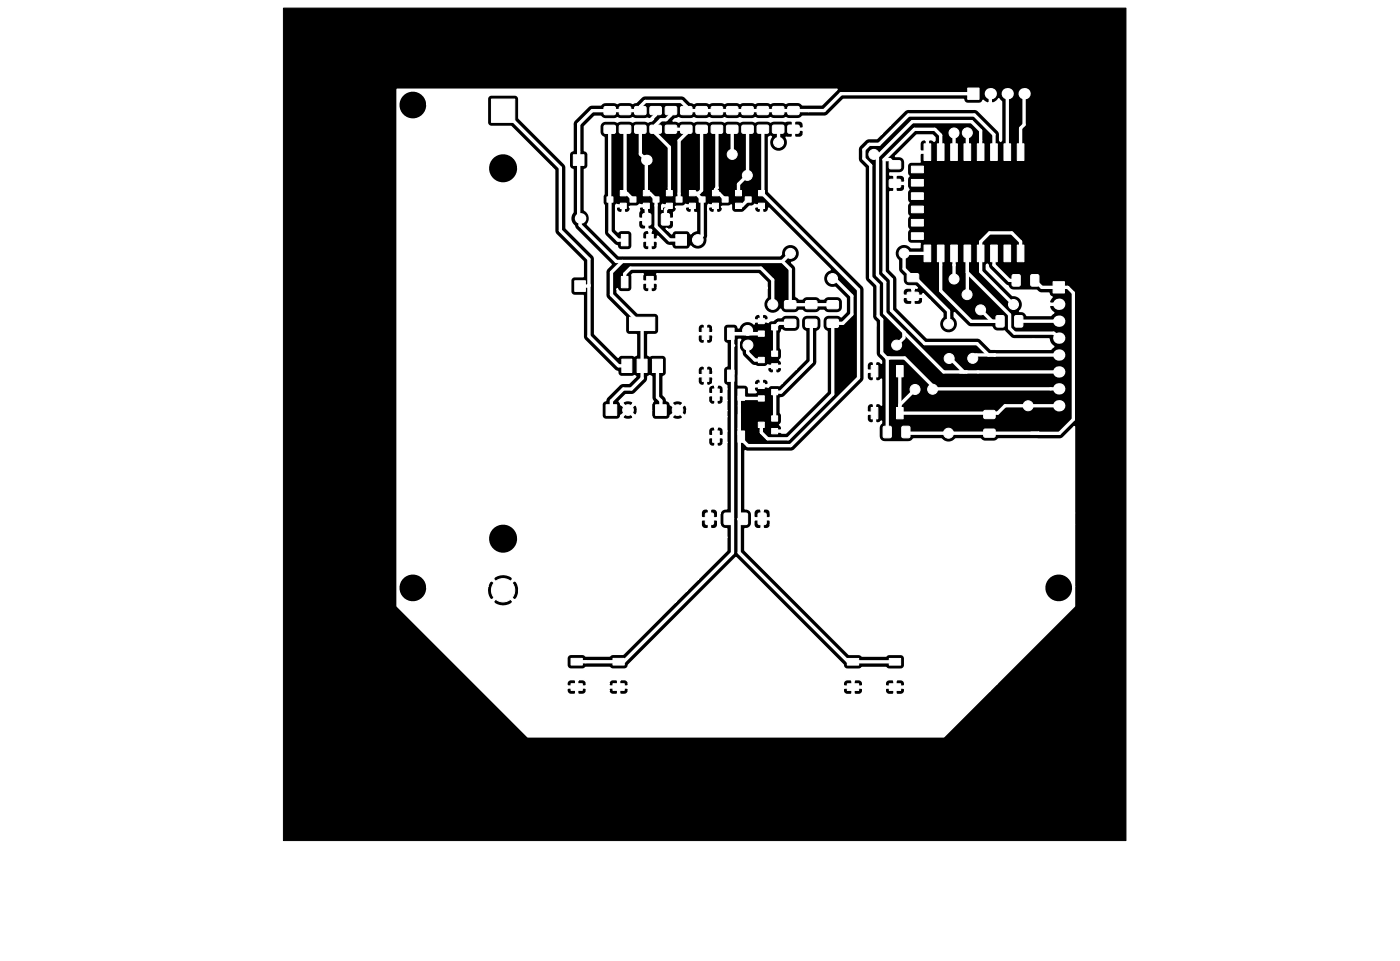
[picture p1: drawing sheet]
<svg xmlns="http://www.w3.org/2000/svg" width="210mm" height="144mm" viewBox="0 0 210 144" stroke-linecap="round" stroke-linejoin="round" font-family="sans-serif">
<path d="M42.6 1.2h126.5v125h-126.5z" fill="#000" stroke="#000" stroke-width=".15"/>
<g fill="#fff" stroke="#fff" stroke-width=".15">
<path d="M121 45.2h1.6l.1 .1v1l-.2 .1-1.4-.1-.1-.2z"/>
<path d="M121 48h1.6l.1 .1v1l-.2 .1-1.4-.1-.1-.2z"/>
<path d="M101.5 35.2h1.6v1.6h-1.6z"/>
<path d="M115.9 58.5h.9v.8h-.9z"/>
<path d="M113.9 57.5h.9v.8h-.9z"/>
<path d="M113.9 59.4h.9v.8h-.9z"/>
<circle cx="104.8" cy="36" r=".8"/>
</g>
<circle cx="97.1" cy="24" r=".8" fill="#fff"/>
<g fill="#fff" stroke="#fff" stroke-width=".15">
<path d="M86.1 23.2h1.6v1.6h-1.6z"/>
<path d="M117.9 45.2h1.5l.2 .1-.1 1-.2 .1-1.4-.1-.1-.2z"/>
<path d="M117.9 48h1.5l.2 .1-.1 1-.2 .1-1.4-.1-.1-.2z"/>
<path d="M115.9 48.7h.9v.8h-.9z"/>
<path d="M113.9 47.8h.9v.8h-.9z"/>
<path d="M113.9 49.7h.9v.8h-.9z"/>
<path d="M124.3 45.2h1.5l.1 .1v1l-.2 .1-1.4-.1-.1-.2z"/>
<path d="M124.3 48h1.5l.1 .1v1l-.2 .1-1.4-.1-.1-.2z"/>
<path d="M109.2 16.1l1.5-.1 .1 .2v.9l-.2 .1h-1.4l-.1-.2z"/>
<path d="M109.2 18.9l1.5-.1 .1 .2v.9l-.2 .1h-1.4l-.1-.2z"/>
<path d="M113.9 63.4h.9v.8h-.9z"/>
<path d="M115.9 64.3h.9v.8h-.9z"/>
<path d="M115.9 62.4h.9v.8h-.9z"/>
<path d="M113.9 53.7h.9v.8h-.9z"/>
<path d="M115.9 54.6h.9v.8h-.9z"/>
<path d="M115.9 52.7h.9v.8h-.9z"/>
<path d="M91 60.8h1.6v1.6h-1.6z"/>
<path d="M98.5 60.8h1.6v1.6h-1.6z"/>
<path d="M135.5 64.1l.9-.1 .2 .1 .1 1.4-.1 .2h-1l-.1-.1z"/>
<path d="M132.7 64.1l.9-.1 .2 .1 .1 1.4-.1 .2h-1l-.1-.1z"/>
<path d="M93.3 35.2h1v1.7h-1z"/>
<path d="M93.3 41.5h1v1.7h-1z"/>
<path d="M97.1 35.2h1v1.7h-1z"/>
<path d="M97.1 41.5h1v1.7h-1z"/>
<path d="M96.6 32.1h.9l.2 .1 .1 1.4-.1 .2h-1l-.1-.1z"/>
<path d="M99.4 32.1h.9l.2 .1 .1 1.4-.1 .2h-1l-.1-.1z"/>
<path d="M147.8 61.7h1.6l.1 .1-.1 .9-.2 .2-1.4-.1-.1-.2z"/>
<path d="M147.8 64.5h1.6l.1 .1-.1 .9-.2 .2-1.4-.1-.1-.2z"/>
<path d="M94.6 29.6h.9v.8h-.9z"/>
<path d="M96.6 30.5h.9v.8h-.9z"/>
<path d="M96.6 28.6h.9v.8h-.9z"/>
<path d="M134.6 61.2h1v1.7h-1z"/>
<path d="M134.6 54.9h1v1.7h-1z"/>
<path d="M130.8 61.2h1v1.7h-1z"/>
<path d="M130.8 54.9h1v1.7h-1z"/>
<path d="M149.6 47.4h1l.2 .1v1.4l-.1 .2h-.9l-.2-.1z"/>
<path d="M152.4 47.4h1l.2 .1v1.4l-.1 .2h-.9l-.2-.1z"/>
<path d="M98 53.9h1.5v2h-1.5z"/>
<path d="M93.4 53.9h1.5v2h-1.5z"/>
<path d="M95.7 53.9h1.5v2h-1.5z"/>
<path d="M94.5 47.6h3.8v2h-3.8z"/>
<path d="M116.1 16h1.5l.1 .2v.9l-.2 .1h-1.4l-.1-.2z"/>
<path d="M116.1 18.8h1.5l.1 .2v.9l-.2 .1h-1.4l-.1-.2z"/>
<path d="M95.4 18.9l1.5-.1 .1 .2v.9l-.2 .1h-1.4l-.1-.2z"/>
<path d="M95.4 16.1l1.5-.1 .1 .2v.9l-.2 .1h-1.4l-.1-.2z"/>
<path d="M90.8 16.1l1.5-.1 .1 .2v.9l-.2 .1h-1.4l-.1-.2z"/>
<path d="M90.8 18.9l1.5-.1 .1 .2v.9l-.2 .1h-1.4l-.1-.2z"/>
<path d="M93.1 18.9l1.5-.1 .1 .2v.9l-.2 .1h-1.4l-.1-.2z"/>
<path d="M93.1 16.1l1.5-.1 .1 .2v.9l-.2 .1h-1.4l-.1-.2z"/>
<path d="M102.3 18.9l1.5-.1 .1 .2v.9l-.2 .1h-1.4l-.1-.2z"/>
<path d="M102.3 16.1l1.5-.1 .1 .2v.9l-.2 .1h-1.4l-.1-.2z"/>
<path d="M104.6 18.9l1.5-.1 .1 .2v.9l-.2 .1h-1.4l-.1-.2z"/>
<path d="M104.6 16.1l1.5-.1 .1 .2v.9l-.2 .1h-1.4l-.1-.2z"/>
<path d="M97.7 16.1l1.5-.1 .1 .2v.9l-.2 .1h-1.4l-.1-.2z"/>
<path d="M97.7 18.9l1.5-.1 .1 .2v.9l-.2 .1h-1.4l-.1-.2z"/>
<path d="M106.9 16.1l1.5-.1 .1 .2v.9l-.2 .1h-1.4l-.1-.2z"/>
<path d="M106.9 18.9l1.5-.1 .1 .2v.9l-.2 .1h-1.4l-.1-.2z"/>
<path d="M113.8 16h1.5l.1 .2v.9l-.2 .1h-1.4l-.1-.2z"/>
<path d="M113.8 18.8h1.5l.1 .2v.9l-.2 .1h-1.4l-.1-.2z"/>
<path d="M111.5 18.9l1.5-.1 .1 .2v.9l-.2 .1h-1.4l-.1-.2z"/>
<path d="M111.5 16.1l1.5-.1 .1 .2v.9l-.2 .1h-1.4l-.1-.2z"/>
<path d="M133.6 24.2h1.6l.1 .1-.1 .9-.2 .2-1.4-.1-.1-.2z"/>
<path d="M133.6 27h1.6l.1 .1-.1 .9-.2 .2-1.4-.1-.1-.2z"/>
<path d="M154.9 41.3l.9-.1 .2 .1v1.4l-.1 .2-.9 .1-.2-.1z"/>
<path d="M152.1 41.3l.9-.1 .2 .1v1.4l-.1 .2-.9 .1-.2-.1z"/>
<path d="M118.4 18.8h1.5l.1 .2v.9l-.2 .1h-1.4l-.1-.2z"/>
<path d="M118.4 16h1.5l.1 .2v.9l-.2 .1h-1.4l-.1-.2z"/>
<path d="M91.2 29.6h.9v.8h-.9z"/>
<path d="M93.2 30.5h.9v.8h-.9z"/>
<path d="M93.2 28.6h.9v.8h-.9z"/>
<path d="M101.5 29.6h.9v.8h-.9z"/>
<path d="M103.5 30.5h.9v.8h-.9z"/>
<path d="M103.5 28.6h.9v.8h-.9z"/>
<path d="M98.1 29.6h.9v.8h-.9z"/>
<path d="M100.1 30.5h.9v.8h-.9z"/>
<path d="M100.1 28.6h.9v.8h-.9z"/>
<path d="M105 29.6h.9v.8h-.9z"/>
<path d="M107 30.5h.9v.8h-.9z"/>
<path d="M107 28.6h.9v.8h-.9z"/>
<path d="M111.9 29.6h.9v.8h-.9z"/>
<path d="M113.9 30.5h.9v.8h-.9z"/>
<path d="M113.9 28.6h.9v.8h-.9z"/>
<path d="M108.5 29.6h.9v.8h-.9z"/>
<path d="M110.5 30.5h.9v.8h-.9z"/>
<path d="M110.5 28.6h.9v.8h-.9z"/>
<circle cx="94.3" cy="61.6" r=".8"/>
<circle cx="101.8" cy="61.6" r=".8"/>
<circle cx="140.1" cy="58.4" r=".75"/>
<circle cx="137.4" cy="58.5" r=".75"/>
<circle cx="142.5" cy="53.8" r=".75"/>
<circle cx="146.1" cy="53.8" r=".75"/>
<circle cx="145.2" cy="44.2" r=".75"/>
<circle cx="147.3" cy="46.5" r=".75"/>
</g>
<circle cx="87.1" cy="32.8" r=".8" fill="#fff"/>
<g fill="#fff" stroke="#fff" stroke-width=".15">
<path d="M86.3 42.2h1.6v1.6h-1.6z"/>
<path d="M100 16.1l1.5-.1 .1 .2v.9l-.2 .1h-1.4l-.1-.2z"/>
<path d="M100 18.9l1.5-.1 .1 .2v.9l-.2 .1h-1.4l-.1-.2z"/>
<path d="M136.3 41.1h1.6l.1 .2-.1 .9-.2 .1h-1.4l-.1-.2z"/>
<path d="M136.3 43.9h1.6l.1 .2-.1 .9-.2 .1h-1.4l-.1-.2z"/>
<path d="M107 58.4h1v1.7h-1z"/>
<path d="M107 64.7h1v1.7h-1z"/>
<path d="M110.8 58.4h1v1.7h-1z"/>
<path d="M110.8 64.7h1v1.7h-1z"/>
<path d="M105.5 49.3h1v1.7h-1z"/>
<path d="M105.5 55.6h1v1.7h-1z"/>
<path d="M109.3 49.3h1v1.7h-1z"/>
<path d="M109.3 55.6h1v1.7h-1z"/>
<path d="M73.8 14.9h3.5v3.5h-3.5z"/>
<path d="M106 77.1l.9-.1 .2 .1 .1 1.4-.1 .2-1 .1-.1-.1z"/>
<path d="M108.8 77.1l.9-.1 .2 .1 .1 1.4-.1 .2-1 .1-.1-.1z"/>
<circle cx="75.6" cy="88.6" r="1.75"/>
</g>
<g fill="#fff">
<circle cx="153.8" cy="14.1" r=".85"/>
<circle cx="151.3" cy="14.1" r=".85"/>
<circle cx="148.7" cy="14.1" r=".85"/>
</g>
<path d="M145.3 13.2h1.7v1.7h-1.7z" fill="#fff" stroke="#fff" stroke-width=".15"/>
<g fill="#fff">
<circle cx="159" cy="60.9" r=".85"/>
<circle cx="159" cy="58.4" r=".85"/>
<circle cx="159" cy="55.8" r=".85"/>
<circle cx="159" cy="53.3" r=".85"/>
<circle cx="159" cy="50.8" r=".85"/>
<circle cx="159" cy="48.2" r=".85"/>
<circle cx="159" cy="45.7" r=".85"/>
</g>
<g fill="#fff" stroke="#fff" stroke-width=".15">
<path d="M158.2 42.3h1.7v1.7h-1.7z"/>
<path d="M152.8 21.6h1v2.5h-1z"/>
<path d="M150.8 21.6h1v2.5h-1z"/>
<path d="M148.8 21.6h1v2.5h-1z"/>
<path d="M146.8 21.6h1v2.5h-1z"/>
<path d="M144.8 21.6h1v2.5h-1z"/>
<path d="M142.8 21.6h1v2.5h-1z"/>
<path d="M140.8 21.6h1v2.5h-1z"/>
<path d="M138.8 21.6h1v2.5h-1z"/>
<path d="M136.9 24.9h1.8v1h-1.8z"/>
<path d="M136.9 26.9h1.8v1h-1.8z"/>
<path d="M136.9 28.9h1.8v1h-1.8z"/>
<path d="M136.9 30.9h1.8v1h-1.8z"/>
<path d="M136.9 32.9h1.8v1h-1.8z"/>
<path d="M136.9 34.9h1.8v1h-1.8z"/>
<path d="M138.8 36.8h1v2.5h-1z"/>
<path d="M140.8 36.8h1v2.5h-1z"/>
<path d="M142.8 36.8h1v2.5h-1z"/>
<path d="M144.8 36.8h1v2.5h-1z"/>
<path d="M146.8 36.8h1v2.5h-1z"/>
<path d="M148.8 36.8h1v2.5h-1z"/>
<path d="M150.8 36.8h1v2.5h-1z"/>
<path d="M152.8 36.8h1v2.5h-1z"/>
<path d="M113.9 77.1l.9-.1 .2 .1 .1 1.4-.1 .2-.9 .1-.2-.1z"/>
<path d="M111.1 77.1l.9-.1 .2 .1 .1 1.4-.1 .2-.9 .1-.2-.1z"/>
<path d="M133.6 98.9h1.7v1h-1.7z"/>
<path d="M127.3 98.9h1.7v1h-1.7z"/>
<path d="M133.6 102.7h1.7v1h-1.7z"/>
<path d="M127.3 102.7h1.7v1h-1.7z"/>
<path d="M92.1 98.9h1.7v1h-1.7z"/>
<path d="M85.8 98.9h1.7v1h-1.7z"/>
<path d="M92.1 102.7h1.7v1h-1.7z"/>
<path d="M85.8 102.7h1.7v1h-1.7z"/>
<circle cx="155.2" cy="46.4" r=".75"/>
<circle cx="155.2" cy="51.7" r=".75"/>
<circle cx="130.8" cy="48.8" r=".75"/>
<circle cx="138.7" cy="48.8" r=".75"/>
<circle cx="135.8" cy="38" r=".75"/>
<circle cx="142.5" cy="48.6" r=".75"/>
<circle cx="142.4" cy="65" r=".75"/>
<circle cx="118.7" cy="38" r=".75"/>
<circle cx="152.2" cy="45.7" r=".75"/>
<circle cx="145.3" cy="19.9" r=".75"/>
<circle cx="154.4" cy="60.9" r=".75"/>
<circle cx="131.2" cy="23.2" r=".75"/>
<circle cx="112.2" cy="26.3" r=".75"/>
<circle cx="112.3" cy="49.6" r=".75"/>
<circle cx="116.1" cy="45.7" r=".75"/>
<circle cx="110" cy="23.2" r=".75"/>
<circle cx="134.7" cy="51.8" r=".75"/>
<circle cx="112.3" cy="51.8" r=".75"/>
<circle cx="125" cy="41.8" r=".75"/>
<circle cx="143.3" cy="41.9" r=".75"/>
<circle cx="143.3" cy="20" r=".75"/>
<circle cx="116.9" cy="21.4" r=".75"/>
</g>
<path d="M98.5 16.6v.6l-.8 .8M97.1 30.9v2M100.5 30.9l-.6 .6v1.4" fill="none" stroke="#fff" stroke-width=".5"/>
<circle cx="135.4" cy="38" r=".25" fill="#fff"/>
<g fill="none" stroke="#fff" stroke-width=".5">
<path d="M75.6 16.6l8.6 8.6v9.4l4.2 4.3v11.6l4.5 4.4h1.2M91.6 16.6h.1M114.6 16.6h.1M121.5 16.6h.1M146.2 14.1h-19.9l-2.5 2.5h-20.7v-.6l-.8-.8h-5.4l-.7 .8v.6h-7.3l-2 2v14l.2 .2v1l5.5 5.5h24.9M93.5 39.3l-1.7 1.6v3.4l4.4 4.3h.2v8.2l-1.6 1.6h-1.2l-1.8 1.8v1.4M117.5 39.3l1.2 1.1v5.3M118.7 38l-1.2 1.3M139.3 38h-3.5v2.4l1.3 1.3h.4l5 5v1.9M88.4 42.9l-1.3 .1M109.8 50.1l.2 .3v5.7l-.2 .3M125.1 45.7l-5.6 .1"/>
<path d="M155.4 42.1l1.1 1h3.9l.8 .9v19l-2.1 2.1-23.1-.1M110 83l-16.3 16.4h-7.1"/>
</g>
<circle cx="110" cy="51.9" r=".25" fill="#fff"/>
<g fill="none" stroke="#fff" stroke-width=".5">
<path d="M91.6 29.9v.1M141.3 22.8v-2.5l-.9-.9h-3.1l-4.5 4.6h.8l.8 .7M141.3 38v5.7l4.6 4.5h4.3M145.3 38l-.1 6.2 .1-.3M153.3 38v-1.7l-1.3-1.3h-3.4l-1.3 1.3v4.5l4.9 4.9M110 56.7v26.3M111.3 59.3l-.3 .2v1.4M145.3 40.9l6.3 6.4v2l.8 .7h5.9l.7 .8M147.3 46.5l1.7 1.7M159 53.3h-12.4l-.5 .5M159 48.2h-6M110 77.9h-.7"/>
<path d="M111 77.9v5.1l16.4 16.4h7M111 77.9h.7M111 77.9h.1M111 62.2v2.1M111.3 77.7l-.3 .3"/>
</g>
<circle cx="145.3" cy="20.1" r=".25" fill="#fff"/>
<g fill="none" stroke="#fff" stroke-width=".5">
<path d="M112.3 19.4v6.9l-1.4 1.4v1.3M145.3 19.9v2.9M132.8 24v16.9l1.1 1.1v4.6l5 5h7.8l1.7 1.7h1M147.3 22.8v-3.2l-1.4-1.3h-8.9l-5.2 5.2-.3-.3h-.3M149.3 22.8v-2.6l-3-2.9h-9.9l-4.4 4.4h-1.5l-.8 .8v1.3l1.1 1v16.9l1.1 1.1v4.6l.5 .6v5l.8 .8v11.2M111.8 50.1l.5-.5 .5 .5M114.3 50.1h-4.5M133.2 53.7h2.7l4.6 4.7h18.5M135.1 55.7v6.3h14.7l1.1-1.1h8.1M137.4 58.5l-2.3 2.3M142.5 53.8h.2l2 2M144.2 55.8h.9"/>
<path d="M134.9 61.9v.1"/>
</g>
<circle cx="143.3" cy="41.9" r=".25" fill="#fff"/>
<path d="M91.6 19.4v15.4l1.2 1.3h1M100.8 19.4h2.3v.6l-1.1 1.1v8.9M105.4 19.4v9.2l-.5 .4h-.9M110 19.4v3.8M114.6 19.4v9.4l-.2 .2 14.5 14.5v13.2l-10.1 10.2h-6.5l-1-1v-.3l-.3-.3M104.5 29l.9 1v5.4l-.6 .6M143.3 38v3.9M143.3 39.8h.1M93.8 42.4v-1.3l.9-.8h19.6l1.8 1.7v3.7M111.3 59.3l.6 .5h2.4M135.8 49.9l5.9 5.9h17.3M111 60.9v17" fill="none" stroke="#fff" stroke-width=".5"/>
<circle cx="134.7" cy="51.8" r=".25" fill="#fff"/>
<g fill="none" stroke="#fff" stroke-width=".5">
<path d="M93.9 19.4v9.3l-.3 .3h.5l1 1M96.2 19.4v3.7l.9 .9v5h.5l.9 1v4l2.1 2h1.7M100.8 16.6v.6l-.8 .8h-.7l-.8 .8v1.2l2 2.1v6.9M107.7 19.4v8.8l-.3 .3v.5h.6l.9 1M116.9 19.4v2M143.3 20v2.8M151.3 14.2v8.6M153.8 14.2v4.5l-.5 .5v3.6M112.4 30l-1 .9h-.5M131.8 23.5v17.8l1.1 1.1v4.6l2.9 2.9M149.3 38v1.8l2.3 2.3h1M98.7 54.9v4.8l.6 .5v1.4"/>
<path d="M112.3 51.8v1.2l1.1 1.1h.9M118.7 48.5h-1.8l-.6 .6v4M121.8 48.5v.1M121.8 48.6v5.7l-4.5 4.6h-1v3.9M125 41.8h.3l2.6 2.6v2.8l-1.3 1.3h-1.5v10.7l-6.7 6.7h-3.1l-1-1v-1.1M135.7 49.9v.8l-1 1.1M135.8 49.9h-.1M99.2 61.3h.1"/>
</g>
<g fill="#fff" stroke="#fff" stroke-width=".25">
<path d="M59.7 13.4h66l-2.3 2.3h-2.9l-.4-.3-.3-.1-1.4 .1-.4 .1-.5-.2-1.4 .1-.4 .1-.3-.1-1.5-.1-.5 .2-.3-.1-1.5-.1-.5 .2-.5-.2-1.4 .1-.4 .1-.5-.2-1.4 .1-.4 .1-.3-.1-1.5-.1-.5 .2-.5-.2-.8-.7-.4-.2-5.6-.1-.5 .2-.8 .8-.6 .2-.5-.2-1.4 .1-.4 .1-.3-.1h-1.5h-.3l-.4 .3h-1.4l-.5 .3-2.2 2.3-.1 4.3-.3 .2-.2 .3v1.7a.62 .62 0 0 0 .5 .7v6.4a1.51 1.51 0 0 0 .3 2.1l.2 .4 5.3 5.3-.7 .7-.1 .3v3.7l.2 .5 2.7 2.7v2l.1 .4 .4 .2 1.2 .1v3l-.3 .1-.4-.1h-1.5l-.4 .1-.2 .2-3.5-3.5v-11.4l-.2-.4-4.1-4v-9.1l-.1-.5-7-7v-2.8l-.1-.5-.5-.2h-3.5a.63 .63 0 0 0-.6 .7v.7h-9.1a2.14 2.14 0 0 0-3.2-1.6 2.14 2.14 0 0 0 0 3.6 2.14 2.14 0 0 0 3.2-1.6v-.4h9.1v2.8l.2 .4 .4 .2h2.9l6.1 6h-5a2.24 2.24 0 0 0-3.4-1.6 2.24 2.24 0 0 0 0 3.8 2.24 2.24 0 0 0 3.4-1.7v-.5h5l.5 .6v9.2l.2 .4 4.1 4.1v2.2h-1.3a.63 .63 0 0 0-.6 .7v1.6l.2 .4 .3 .2h1.4v6.4l4.7 4.8 .5 .2a.65 .65 0 0 0 .6 .8h1.5l.4-.2 .2 .1-1 1h-1.1l-.3 .2-1.9 1.9-.3 .5-.3 .2-.2 .3v1.8a.63 .63 0 0 0 .6 .6h1.7a.63 .63 0 0 0 .5-.6l.9-.8-.9-.8-.2-.5 1-1h1l.3-.2 1.7-1.7a.96 .96 0 0 0 .3-.9l.3-.1 .3 .1v3.2l.2 .6-.2 .3h-2.8a.73 .73 0 0 0-1-.5l-.5 .2-.1 .3 .8 .8 .8-.8h2.8l-.1 1h-2a.78 .78 0 0 0-.5-.8l-.8 .8 .8 .8a.63 .63 0 0 0 .5-.8h2l.1 1h-2.8l-.8-.9-.8 .9 .1 .2 .4 .2h.5l.6-.2v-.2h2.8l.1 .2 .3 .2h1.8a.63 .63 0 0 0 .6-.6l.9-.8-.9-.8a.63 .63 0 0 0-.6-.6l-.1-.5-.4-.4v-2.8l.3-.1 .2-.3v-2.2a.63 .63 0 0 0-.6-.6h-1.5l-.4 .1-.3-.1v-3h1a.63 .63 0 0 0 .7-.7v-2l-.2-.4-.5-.2h-2.5l-3.1-3.1v-.6l.4 .5h1.2a.63 .63 0 0 0 .6-.6v-1.9l.2-.2h1.5l-.1 .3v.7l.1 .1h2l.2-.1-.1-.7-.1-.3h15.3l1.3 1.3v.8h-16.4v-.6l-.2-.1h-2l-.1 .1v.7a.61 .61 0 0 0 1 .4v-1.2h.2v1.2l.2 .1a.68 .68 0 0 0 .9-.6h16.4v1.4a1.38 1.38 0 0 0-.1 2.1 1.38 1.38 0 0 0 2.1-.3l.4 .5 .5 .1h1.4l.5-.4h.5l.4 .3 .3 .1h1.4l.6-.4h.5l.6 .4h1.4a.88 .88 0 0 0 .9-.9 1.71 1.71 0 0 0-.2-1.2l-.2-.3-.5-.1h-1.4l-.6 .4h-.5l-.4-.3-.3-.1h-1.5l-.5 .4h-.5l-.4-.4v-4.1l-.2-.5-.5-.5h.2a1.38 1.38 0 0 0 1-1.7 1.38 1.38 0 0 0-1.6-1 1.38 1.38 0 0 0-1.2 1.5l-.2 .2h-24.2l-4.7-4.7a1.43 1.43 0 0 0-.4-2.2v-6l.4-.2 .1-.3v-1.8a.62 .62 0 0 0-.5-.6v-3.6l1.5-1.5h.9l.4 .3 .3 .1h1.5l.3-.2 .5 .2h1.3l.5-.2 .5 .2h1.3l.4-.2 .3 .2h.6l-.2 .2-.6 .2-.5-.2-1.4 .1-.4 .1-.3-.1-1.5-.1-.5 .2-.5-.1h-1.3h-.3l-.4 .3a1.71 1.71 0 0 0-.1 1.3l.1 .5 .5 .3v8.5l-.2 .3v1l.2 .4v4.2l.3 .5 1.2 1.2 .5 .2a.63 .63 0 0 0 .6 .6h1.1l.4-.2 .1-.4v-1.7a.63 .63 0 0 0-.6-.6h-1.1l-.4 .2-.3-.3v-3.7l.1-.1 .1 .1h1.1v.2h-1.1l-.2 .2a.6 .6 0 0 0 .3 .6 .6 .6 0 0 0 .7 0v-.8h.2v.8l.2 .1a.59 .59 0 0 0 .6-.2 .59 .59 0 0 0 0-.7h1.1l.5-.3v.1h1.1v.8l-.3-.1v-.5h-.8l-.1 .2 .1 .4-.2 .3v.7l.1 .2h1v-1.2h.2l.1 1.5h-1.3l-.1 .1v.6a.68 .68 0 0 0 .4 .6 .68 .68 0 0 0 .7-.1v-1.2h.3v1.2l.1 .1h.4l.1 .2-.2 .1h-.2a.61 .61 0 0 0-.7-.1 .61 .61 0 0 0-.3 .6v.6l.1 .1h.9v-1.2h.2v1.2h.9l.2-.1v-.3l1.3 1.3 .4 .1h-1.7v-.6l-.2-.1h-2l-.1 .1v.6a.61 .61 0 0 0 .3 .6 .61 .61 0 0 0 .7-.1v-1.2h.2v1.2l.2 .1a.68 .68 0 0 0 .9-.6h2.1a.62 .62 0 0 0 .6 .6l1.7-.1 .3-.1 .2-.3a1.48 1.48 0 0 0 1.8 .3 1.48 1.48 0 0 0 .8-1.6v-4.9l.1-.1 .1 .1h1.1v.2h-1.1l-.1 .2a.6 .6 0 0 0 .2 .6 .6 .6 0 0 0 .7 0v-.8h.3v.8l.1 .1a.59 .59 0 0 0 .7-.2 .59 .59 0 0 0 0-.7h1.1l.3-.2v.6l.3 .4 .4 .1h.9l.3-.1 .9-.8 .5-.1 .3-.2v.1h1.1v.2h-1.1l-.1 .2a.6 .6 0 0 0 .3 .6 .6 .6 0 0 0 .6 0v-.8h.3v.8l.2 .1a.66 .66 0 0 0 .8-.6l9.1 9.2a1.38 1.38 0 0 0-.9 1.7 1.38 1.38 0 0 0 1.7 1l1.7 1.6v2l-.8 .8-.4-.3h-1.5l-.3 .1-.4 .3a1.71 1.71 0 0 0-.1 1.2l.1 .5 .5 .4v9l-6.2 6.2h-.6l-.1-.1h-1.1v-.3h1.1a.52 .52 0 0 0-.2-.8l.2-.2 .1-.4v-.9l-.2-.3v-2.2l.4-.1 .3-.2 4.8-4.8v-4.9l.5-.4a1.7 1.7 0 0 0 .1-1.2 .88 .88 0 0 0-.8-.9h-1.5l-.5 .4a1.7 1.7 0 0 0-.2 1.2l.2 .5 .5 .4v4.2l-1.5 1.4h-2.1l-.1-.3h-1.9l-.1 .2a.6 .6 0 0 0 .2 .6 .6 .6 0 0 0 .7 0v-.8h.3v.8l.1 .1a.66 .66 0 0 0 .8-.6h2.1l-2.1 2.1h-2v-.1a.58 .58 0 0 0-.9-.4h-.3l-.1-.1a.59 .59 0 0 0-.7 .2 .59 .59 0 0 0 0 .7h.8v-.8h.3v.8h.8l.1-.3h2l-.4 .4h-1.2l-.4 .2h-.1h-1.9l-.2 .2 .2 .4 .2 .2h-.1h-1l-.1-.7-.3-.4h-1.2v-6.8h.3l-.1 .2a1.51 1.51 0 0 0 .3 1.7l.1 .4 .2 .3 1.4 1.3 .8 .2h1l.4-.3 .1 .1h1.9l.1-.2v-.2l-.3-.5 .3-.4v-.9l-.2-.5v-2.2l.2-.5 .5 .3h1.4a.88 .88 0 0 0 .9-.9 1.7 1.7 0 0 0-.2-1.2l-.2-.3-.5-.1h-1.4l-.6 .4-.8 .1h-1.1v-.1a.58 .58 0 0 0-.9-.4h-.3l-.1-.1a.59 .59 0 0 0-.7 .2 .59 .59 0 0 0 0 .7h.8v-.8h.3v.8h.8l.1-.3h1.1l-.2 .1a.42 .42 0 0 1-.5 .2l-.4 .3-.1-.1h-1.9l-.1 .3a1.45 1.45 0 0 0-2.4 .6 .62 .62 0 0 0-.6-.6l-1.3 .1-.3 .2-.1 .4h-1.5a.61 .61 0 0 0-.4-.6 .61 .61 0 0 0-.6 .1h-.3l-.1-.2a.68 .68 0 0 0-.9 .7v.5l.2 .2h.8v-1.2h.3v1.2h.8l.2-.2v-.5h1.5v1.7h-1.5v-.6l-.2-.2h-1.9l-.2 .2v.7a.61 .61 0 0 0 1 .3v-1.2h.3v1.2l.1 .2a.68 .68 0 0 0 .9-.6h1.5l.2 .4 .4 .2v3.3a.63 .63 0 0 0-.6 .7h-1.5v-.2a.61 .61 0 0 0-1-.3h-.3l-.1-.2a.68 .68 0 0 0-.9 .7v.5l.2 .2h.8v-1.2h.3v1.2h.8l.2-.2v-.5h1.5v1.7h-1.5v-.6l-.2-.2h-1.9l-.2 .2v.7a.61 .61 0 0 0 1 .3v-1.2h.3v1.2l.1 .2a.68 .68 0 0 0 .9-.6h1.5l.2 .4 .3 .2v.5h-.4l-.1-.1a.61 .61 0 0 0-1-.4h-.2l-.2-.1a.68 .68 0 0 0-.8 .6v.6l.1 .1h.9v-1.2h.2v1.2h.9l.2-.1v-.6h.4v1.7h-.4v-.6l-.2-.1h-2l-.1 .1v.6l.2 .5h-4l-.1-.3-.7-.2-.8 .2-.1 .3 .9 .8 .8-.8h4l.6 .1 .2-.1v-1.2h.2v1.2l.2 .1a.68 .68 0 0 0 .9-.6h.4v1.5h-5.9l-.2-.8h-.3l-.8 .8 .8 .8 .3-.1 .2-.7h5.9v1h-6.5l-.8-.8-.9 .8a.73 .73 0 0 0 1.1 .4l.5-.2 .1-.2h6.5v2.1h-.4a.61 .61 0 0 0-.4-.6 .61 .61 0 0 0-.7 .1h-.2l-.2-.1a.68 .68 0 0 0-.8 .6v.6l.1 .1h.9v-1.2h.2v1.2h.9l.2-.1v-.6h.4v1.7h-.4v-.6l-.2-.1h-2l-.1 .1v.7a.61 .61 0 0 0 1 .4v-1.2h.2v1.2l.2 .1a.68 .68 0 0 0 .9-.6h.4v10a.9 .9 0 0 0-1 .6h-.3v-.1a.68 .68 0 0 0-1.1-.4h-.3l-.1-.1a.73 .73 0 0 0-1 .6v.6l.1 .2h1v-1.3h.3v1.3h.9l.2-.2v-.6h.3v1.8h-.3v-.6l-.2-.2h-2.2l-.1 .2v.7a.68 .68 0 0 0 1.1 .3v-1.2h.3v1.2l.1 .2a.73 .73 0 0 0 1-.6h.3l.2 .3 .3 .2 .5 .1v1.3h-31.3l-.1-.5a2.24 2.24 0 0 0-3.7-1 2.24 2.24 0 0 0 .8 3.8 2.24 2.24 0 0 0 3-2.3h31.3v2l-4.3 4.3h-27.8a1.66 1.66 0 0 0-1.9-.7l-.8 .3-.2 .4 1.5 1.4 1.4-1.4h27.8l-1.7 1.7h-25.1a1.58 1.58 0 0 0-.8-1.6l-1.5 1.5h-.3l-1.5-1.5-.4 .2-.3 .8h-9.1l-.1-.5a2.14 2.14 0 0 0-3.5-.9 2.14 2.14 0 0 0 .7 3.6 2.14 2.14 0 0 0 2.9-2.2h9.1a2.4 2.4 0 0 0 .3 1.8l.4 .2 1.5-1.5h.3l1.5 1.5a1.52 1.52 0 0 0 .8-1.4h25.1l-1.6 1.6h-24.5l-1.4-1.5-1.5 1.5 .2 .3a2.4 2.4 0 0 0 2.6 0l.1-.3h24.5l-7.9 7.9h-1.7l-.3 .3h-3.6l-.4-.3h-1.8a.63 .63 0 0 0-.7 .7l.1 1.2 .4 .4h2l.4-.3h3.6l.3 .3h1.9a.63 .63 0 0 0 .6-.6l16.1-16.2 16.1 16.1a.63 .63 0 0 0 .7 .7h1.8l.4-.3h3.6l.3 .3h2l.4-.4 .1-1.2a.63 .63 0 0 0-.6-.7h-1.9l-.3 .3h-3.6l-.4-.3h-1.6l-15.6-15.6v-3.2h.1a.88 .88 0 0 0 .9-.9v-1.4a.9 .9 0 0 0-1-.7v-8.7l.4 .1h6.5l.4-.2 10.4-10.2 .2-.7v-13.5l-14.4-14.4v-8.2l.3-.1h.1l-.1 .2a1.38 1.38 0 0 0 1.3 2.1 1.38 1.38 0 0 0 1.1-2.2l.8 .1 .1-.2v-2.2l-.1-.2h-.7l-.3 .2-.4-.2h-1.3l-.5 .2-.5-.2-1.4 .1-.4 .1-.5-.2h-1.3l-.5 .2-.5-.2-1.4 .1-.4 .1-.5-.2-1.4 .1-.4 .1-.5-.2-1.4 .1-.4 .1-.5-.2-1.4 .1-.4 .1-.3-.1-.5-.1 .3-.2 .5-.2 .5 .2 1.5-.1 .3-.1 .5 .2 1.5-.1 .3-.1 .5 .2 1.5-.1 .3-.1 .5 .2 1.5-.1 .3-.1 .4 .1 1.4 .1 .5-.2 .4 .1 1.4 .1 .5-.2 .5 .2 1.5-.1 .3-.1 .4 .1 1.4 .1 .3-.1 .4-.3h3.4l.5-.3 2.3-2.3h18a.63 .63 0 0 0 .6 .6h1.9l.3-.1 .1-.3 .8 .4 .2-.1v-1.5h.3v1.5a.77 .77 0 0 0 1-.5l.1-.1 .4 .5v5.8l-.1 .1-.1-.1-.1-1.1-.1-.3-3-3.1-.7-.2h-10l-.5 .2-2.1 2.2h-13l-.1-.4-.3-.2-.8-.1-.2 .2v1h1.2l.2-.2v-.3h13l-1.3 1.2h-11.7v-.3l-.2-.2h-1.2v1l.2 .2h.5a.64 .64 0 0 0 .7-.7h11.7l-.7 .8h-1.2l-.5 .1-1 1.1-.1 .5v1.7l1 1v16.7l.2 .4 .9 .9v4.4l.1 .3 .4 .4 .1 4.9 .1 .3 .7 .7v.3a.6 .6 0 0 0-.9-.1h-.3l-.1-.2a.68 .68 0 0 0-.9 .7v.5l.2 .2h.8v-1.2h.3v1.5h-1.1l-.2 .1v.7a.61 .61 0 0 0 1 .4v-1.2h.3v1.2l.1 .1h.4l.4-.3v3.9a.6 .6 0 0 0-.9-.1h-.3l-.1-.2a.68 .68 0 0 0-.9 .7v.5l.2 .2h.8v-1.2h.3v1.5h-1.1l-.2 .1v.7a.61 .61 0 0 0 1 .4v-1.2h.3v1.2l.1 .1h.4l.4-.3v.3l-.4 .6v1.4a.88 .88 0 0 0 .9 .9h3.7l.3-.2 .3-.3h4.2a1.38 1.38 0 0 0 2.1 0h3.8l.3 .3 .4 .1h1.4l.5-.4h9.4l.4-.2 1.7-1.6v12.9h-45.7a.68 .68 0 0 0-.4-.6 .68 .68 0 0 0-.7 .1h-.3l-.1-.1a.73 .73 0 0 0-1 .6v.6l.2 .2h.9v-1.3h.3v1.3h1l.1-.2v-.6h45.7v1.8h-45.7v-.6l-.1-.2h-2.2l-.2 .2v.7a.68 .68 0 0 0 1.1 .3v-1.2h.3v1.2l.1 .2a.73 .73 0 0 0 1-.6h45.7v9.3h-.3l-.1-.5a2.14 2.14 0 0 0-3.5-.9 2.14 2.14 0 0 0 .7 3.6 2.14 2.14 0 0 0 2.9-2.2h.3v2.9l-11.7 11.7h-13.8a.64 .64 0 0 0-.6-.7h-.6l-.2 .2h-.2l-.2-.2h-.7l-.3 .2-.2 .5h-3.3a.64 .64 0 0 0-.6-.7h-.6l-.2 .2h-.2l-.2-.2h-.7l-.3 .2-.2 .5h-32.2a.64 .64 0 0 0-.6-.7h-.6l-.2 .2h-.2l-.2-.2h-.7l-.4 .3-.1 .4h-3.3a.64 .64 0 0 0-.6-.7h-.6l-.2 .2h-.2l-.2-.2h-.7a.61 .61 0 0 0-.3 1h1.2v-.8h.2v.8h1.2l.2-.1v-.2h3.3v.2l.2 .1h1.2v-.8h.2v.8h1.2l.2-.1v-.2h32.2v.2l.2 .1h1.2v-.8h.2v.8h1.2l.2-.1v-.2h3.3v.2l.2 .1h1.2v-.8h.2v.8h1.2l.2-.1v-.2h13.8l-1 1h-12.8v-.3l-.2-.1h-2.6l-.2 .1v.3h-3.3v-.3l-.2-.1h-2.6l-.2 .1v.3h-32.2v-.3l-.2-.1h-2.6l-.2 .1v.3h-3.3v-.3l-.2-.1h-2.6a.61 .61 0 0 0-.1 .6 .61 .61 0 0 0 .6 .4h.5l.2-.2v-.8h.2v.8l.2 .2 .8-.1 .3-.2 .1-.3h3.3a.64 .64 0 0 0 .7 .6h.5l.2-.2v-.8h.2v.8l.2 .2 .8-.1 .3-.2 .1-.3h32.2a.64 .64 0 0 0 .7 .6h.5l.2-.2v-.8h.2v.8l.2 .2h.8l.3-.3 .1-.3h3.3a.64 .64 0 0 0 .7 .6h.5l.2-.2v-.8h.2v.8l.2 .2h.8l.3-.3 .1-.3h12.8l-7 6.9h-62.4l-19.6-19.6z"/>
<path d="M134.5 23.5l3.2-3.2h2.3l.4 .4v.4l-.1 .1-.5-.2-.6 .1a.61 .61 0 0 0-.7-.1 .61 .61 0 0 0-.4 .6v1l.2 .1h.9v-1.6h.2v1.9h-1.1l-.2 .1 .1 1.2h-1.3a.63 .63 0 0 0-.7 .6l.1 1.2 .2 .3-.2 .5h-.4a.64 .64 0 0 0-.6-.6h-.6l-.2 .1v1h1.3l.1-.2v-.3h.4v1.3h-.4v-.4l-.1-.1h-1.3v.9l.2 .2h.6a.64 .64 0 0 0 .6-.6h.4l.2 .2-.3 .5 .1 1.2 .2 .3-.3 .5 .1 1.2 .2 .3-.3 .5 .1 1.2 .2 .3-.2 .4-.1 1.1a.63 .63 0 0 0 .7 .7h1.3l-.1 .6h-1.2a1.38 1.38 0 0 0-2.1-.1 1.38 1.38 0 0 0 .1 2v1.4l.1 .3 .6 .6v.7a.88 .88 0 0 0 .9 .8h1l.3 .3-.8 .2-.2-.2h-.6a.68 .68 0 0 0-.6 .4 .68 .68 0 0 0 .2 .8h1.2v-1h.2v1h1.3l.1-.3 1 1h-1v-.3l-.1-.2h-2.7a.68 .68 0 0 0-.2 .7 .68 .68 0 0 0 .6 .5l.6-.1 .2-.1v-1h.2v1l.2 .1 .6 .1a.64 .64 0 0 0 .6-.7h1l2 2v.5a1.38 1.38 0 0 0-.2 2 1.38 1.38 0 0 0 2.1 0 1.38 1.38 0 0 0-.2-2v-.6l1.9 1.9 .5 .2h3.2a.98 .98 0 0 0 .9 .6h1.1l.8 .9 .5 .3h5.3a1.46 1.46 0 0 0 .7 1.1l-.4 .4h-9l-1.4-1.4-.5-.3h-7.7l-4.4-4.5-.1-4.4-.2-.5-.8-.8v-11.7h.4l.2-.2v-2.2l-.2-.1h-.4v-.3h1.3a.88 .88 0 0 0 .9-.9 1.71 1.71 0 0 0-.1-1.2l-.4-.4z"/>
<path d="M148.2 39.8l.1-.1 .1 .1 .3 .6 2.3 2.3 .4 .3 .3 .5a1.7 1.7 0 0 0 1.3 .1h2.7a.95 .95 0 0 0 .8 .4h1l.1 .3 .4 .3-.1 .1a.67 .67 0 0 0-.2 .9h1.5l-.1 .2h-1.4a.77 .77 0 0 0 .4 1.1l.2 .1-.5 .3h-3.6a.93 .93 0 0 0-1.1-.6 1.38 1.38 0 0 0 .4-1.5 1.38 1.38 0 0 0-1.4-.9l-3.9-3.9z"/>
<path d="M101.5 31h1.1l.4-.3 .1 .1h1v.2h-1a.55 .55 0 0 0 0 .8 .55 .55 0 0 0 .8 0v-.8h.2v.8l.2 .1h.3v2.7l-.5 .2-.4 .3-.2-.3-.3-.2h-1.7a.63 .63 0 0 0-.6 .5l-.8-.8a.68 .68 0 0 0 .7 .1 .68 .68 0 0 0 .4-.6v-.6l-.2-.1h-1.2v-.3h1.2l.2-.2v-.7a.54 .54 0 0 0 .3-.9z"/>
<path d="M99.5 30.7l.1 .1h1.1v.2h-1.1l-.2 .4v-.6z"/>
<path d="M98.3 16.5h.3v.3l-.3-.1z"/>
</g>
</svg>
